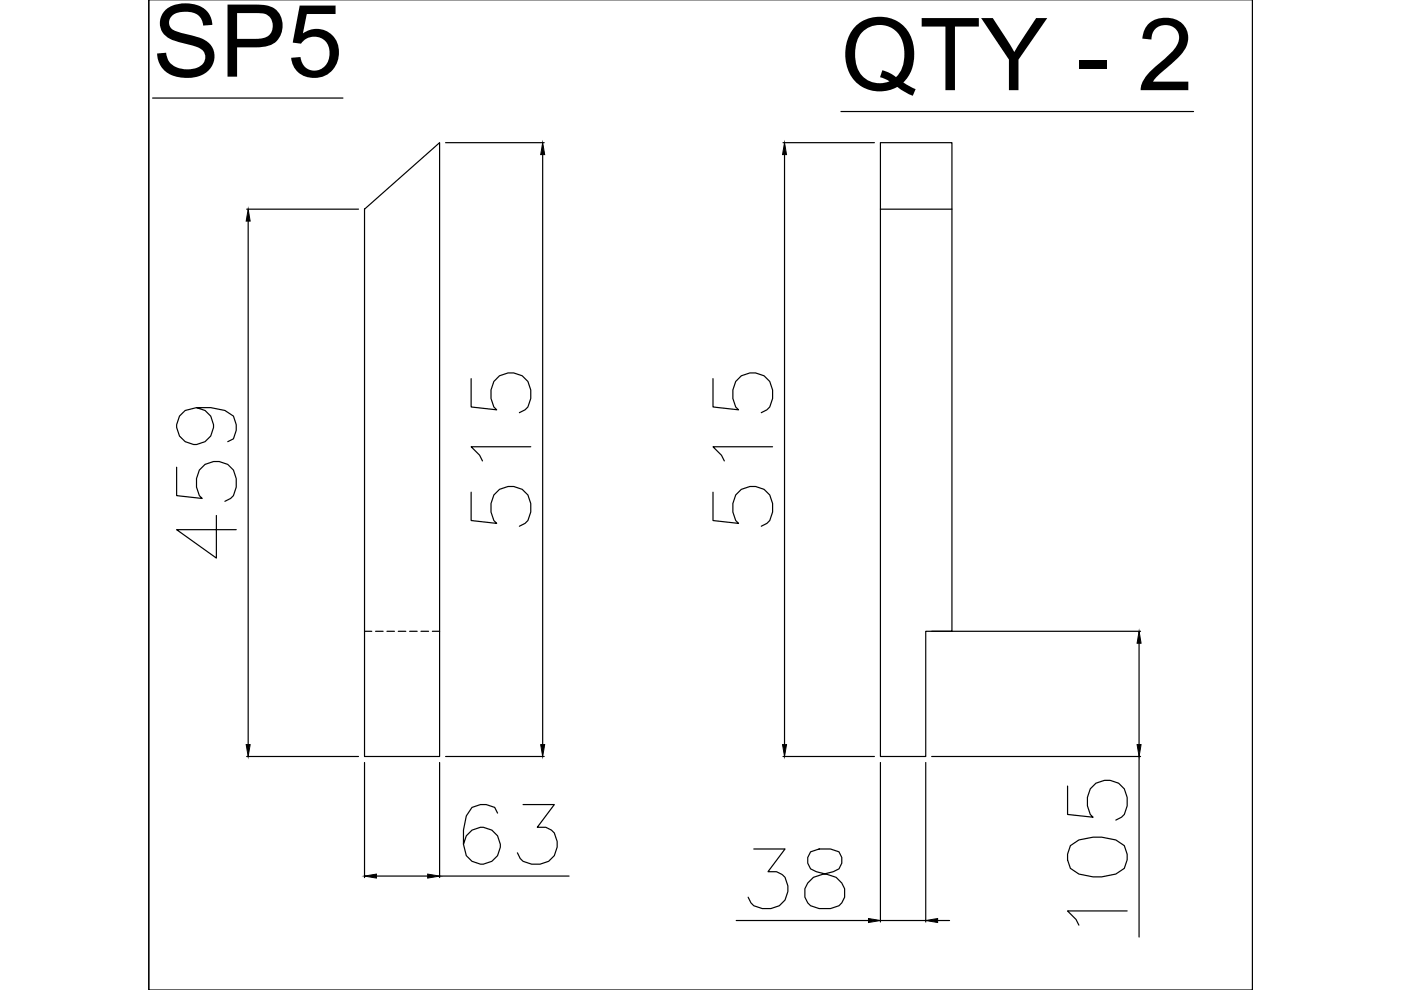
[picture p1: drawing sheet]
<svg xmlns="http://www.w3.org/2000/svg" width="297mm" height="210mm" viewBox="0 0 297 210" stroke-linecap="round" stroke-linejoin="round" font-family="sans-serif">
<defs><g id="words">
<g font-size="21.4">
<text x="32.3" y="16.3">SP5</text>
<text x="178.3" y="19.1">QTY - 2</text>
</g>
</g></defs>
<!-- layer: 0 -->
<g fill="none" stroke="#000" stroke-width=".25">
<path d="M32.3 20.8h40.4M94.5 30.3h20.9M115.1 32.8v125.1M166 30.3h19.4M166.3 32.8v125.1M178.3 23.6h74.8M186.7 30.3h15.1v103.6h-5.5v26.5h-9.6zM52.3 44.3h23.7M52.6 46.9v111M77.3 44.3l15.9-14v130.1h-15.9zM186.7 44.3h15.1M37.5 99.1v6l5.4 .6-.6-.6-.6-1.8v-1.8a4.3 4.3 0 0 1 5.1-3.6 4.3 4.3 0 0 1 3.3 5.4l-.6 1.8-.6 .6-1.2 .6"/>
<path d="M41.7 86.4a3.9 3.9 0 0 1 3.3 5.4 3.9 3.9 0 0 1-6.1 1.6 3.9 3.9 0 0 1 .4-6.4l2.4-.6h3l3 .6 1.8 1.2 .6 1.8v1.2l-.6 1.8-1.2 .6M99.9 80.3v6l5.4 .6-.6-.6a5.2 5.2 0 0 1 1.2-6.6 4.4 4.4 0 0 1 6.6 3v1.8l-.6 1.8-.6 .6-1.2 .6M112.5 94.7h-12.6l1.8 1.8 .6 1.2M151.2 80.3v6l5.4 .6-.6-.6a5.2 5.2 0 0 1 1.2-6.6 4.4 4.4 0 0 1 6.6 3v1.8l-.6 1.8-.6 .6-1.2 .6M163.8 94.7h-12.6l1.8 1.8 .6 1.2M45.9 109.3v9l-8.4-6h12.6M99.9 104.4v6l5.4 .6-.6-.6-.6-1.8a4.4 4.4 0 0 1 4.2-5.5 4.4 4.4 0 0 1 4.2 5.5l-.6 1.8-.6 .6-1.2 .6M151.2 104.4v6l5.4 .6-.6-.6-.6-1.8a4.4 4.4 0 0 1 4.2-5.5 4.4 4.4 0 0 1 4.2 5.5l-.6 1.8-.6 .6-1.2 .6M197.5 133.9h44.3M241.5 136.4v21.5M52.3 160.4h23.7M77.3 161.7v24.4"/>
<path d="M93.2 161.7v24.4M94.5 160.4h20.9M105.5 172.4l-.6-1.2-1.8-.6h-1.2l-1.8 .6-1.2 1.8-.6 3v3l.6 2.4a3.9 3.9 0 0 0 6.3 .4 3.9 3.9 0 0 0-1.5-6.1 3.9 3.9 0 0 0-5.4 3.3M110.9 170.6h6.6l-3.6 4.8a3.4 3.4 0 0 1 4.2 4.2l-.6 1.8a5.2 5.2 0 0 1-6.6 1.2l-.6-.6-.6-1.2M166 160.4h19.4M186.7 161.7v33.8M196.3 161.7v33.8M197.5 160.4h44.3M226.3 166.7v6l5.5 .6-.6-.6a5.2 5.2 0 0 1 1.2-6.6 4.4 4.4 0 0 1 6.6 3v1.8l-.6 1.8-.6 .6-1.2 .6M226.9 179.3l1.8-1.2 3.1-.6h1.8l3 .6 1.8 1.2 .6 1.8v1.2l-.6 1.8-1.8 1.2-3 .6h-1.8l-3.1-.6-1.8-1.2-.6-1.8v-1.2zM241.5 160.4v38.3M79.8 185.8h10.9"/>
<path d="M93.2 185.8h27.5M156.1 195.2h28M159.8 180h6.6l-3.6 4.8a3.4 3.4 0 0 1 4.2 4.2l-.6 1.8-1.2 1.2-1.8 .6h-1.8l-1.8-.6-.6-.6-.6-1.2M171.9 180.6a2.55 2.55 0 0 0 1.2 4.2l2.4 .6a3.8 3.8 0 0 1 3.4 2.5 3.8 3.8 0 0 1-1 4.1l-1.8 .6h-2.4a3.3 3.3 0 0 1-2.9-1.9 3.3 3.3 0 0 1 .5-3.5l1.2-1.2 4.2-1.2a2.56 2.56 0 0 0 1.2-4.2l-1.8-.6h-2.4zM186.7 195.2h9.6M198.8 195.2h2.5M239 193.1h-12.7l1.8 1.8 .6 1.3M31.5 209.9v-210v210h234.1v-210v210M265.6 209.9h.1"/>
</g>
<!-- layer: HIDDEN -->
<path d="M77.3 133.9h1.5M79.6 133.9h1.6M82 133.9h1.6M84.4 133.9h1.6M86.9 133.9h1.6M89.3 133.9h1.6M91.7 133.9h1.5" fill="none" stroke="#000" stroke-width=".25"/>
<!-- layer: 0 -->
<path d="M115.1 30.3l.4 2.5h-.9zM166.3 30.3l.5 2.5h-.9zM52.6 44.3l.4 2.6h-.8zM241.5 133.9l.4 2.5h-.8zM52.2 157.9h.8l-.4 2.5zM114.6 157.9h.9l-.4 2.5zM165.9 157.9h.9l-.5 2.5zM241.1 157.9h.8l-.4 2.5zM77.3 185.8l2.5-.5v.9zM90.7 185.3l2.5 .5-2.5 .4zM184.1 194.7l2.6 .5-2.6 .4zM196.3 195.2l2.5-.5v.9z" fill="#000" stroke="#000" stroke-width=".21"/>
<use href="#words"/>
</svg>
